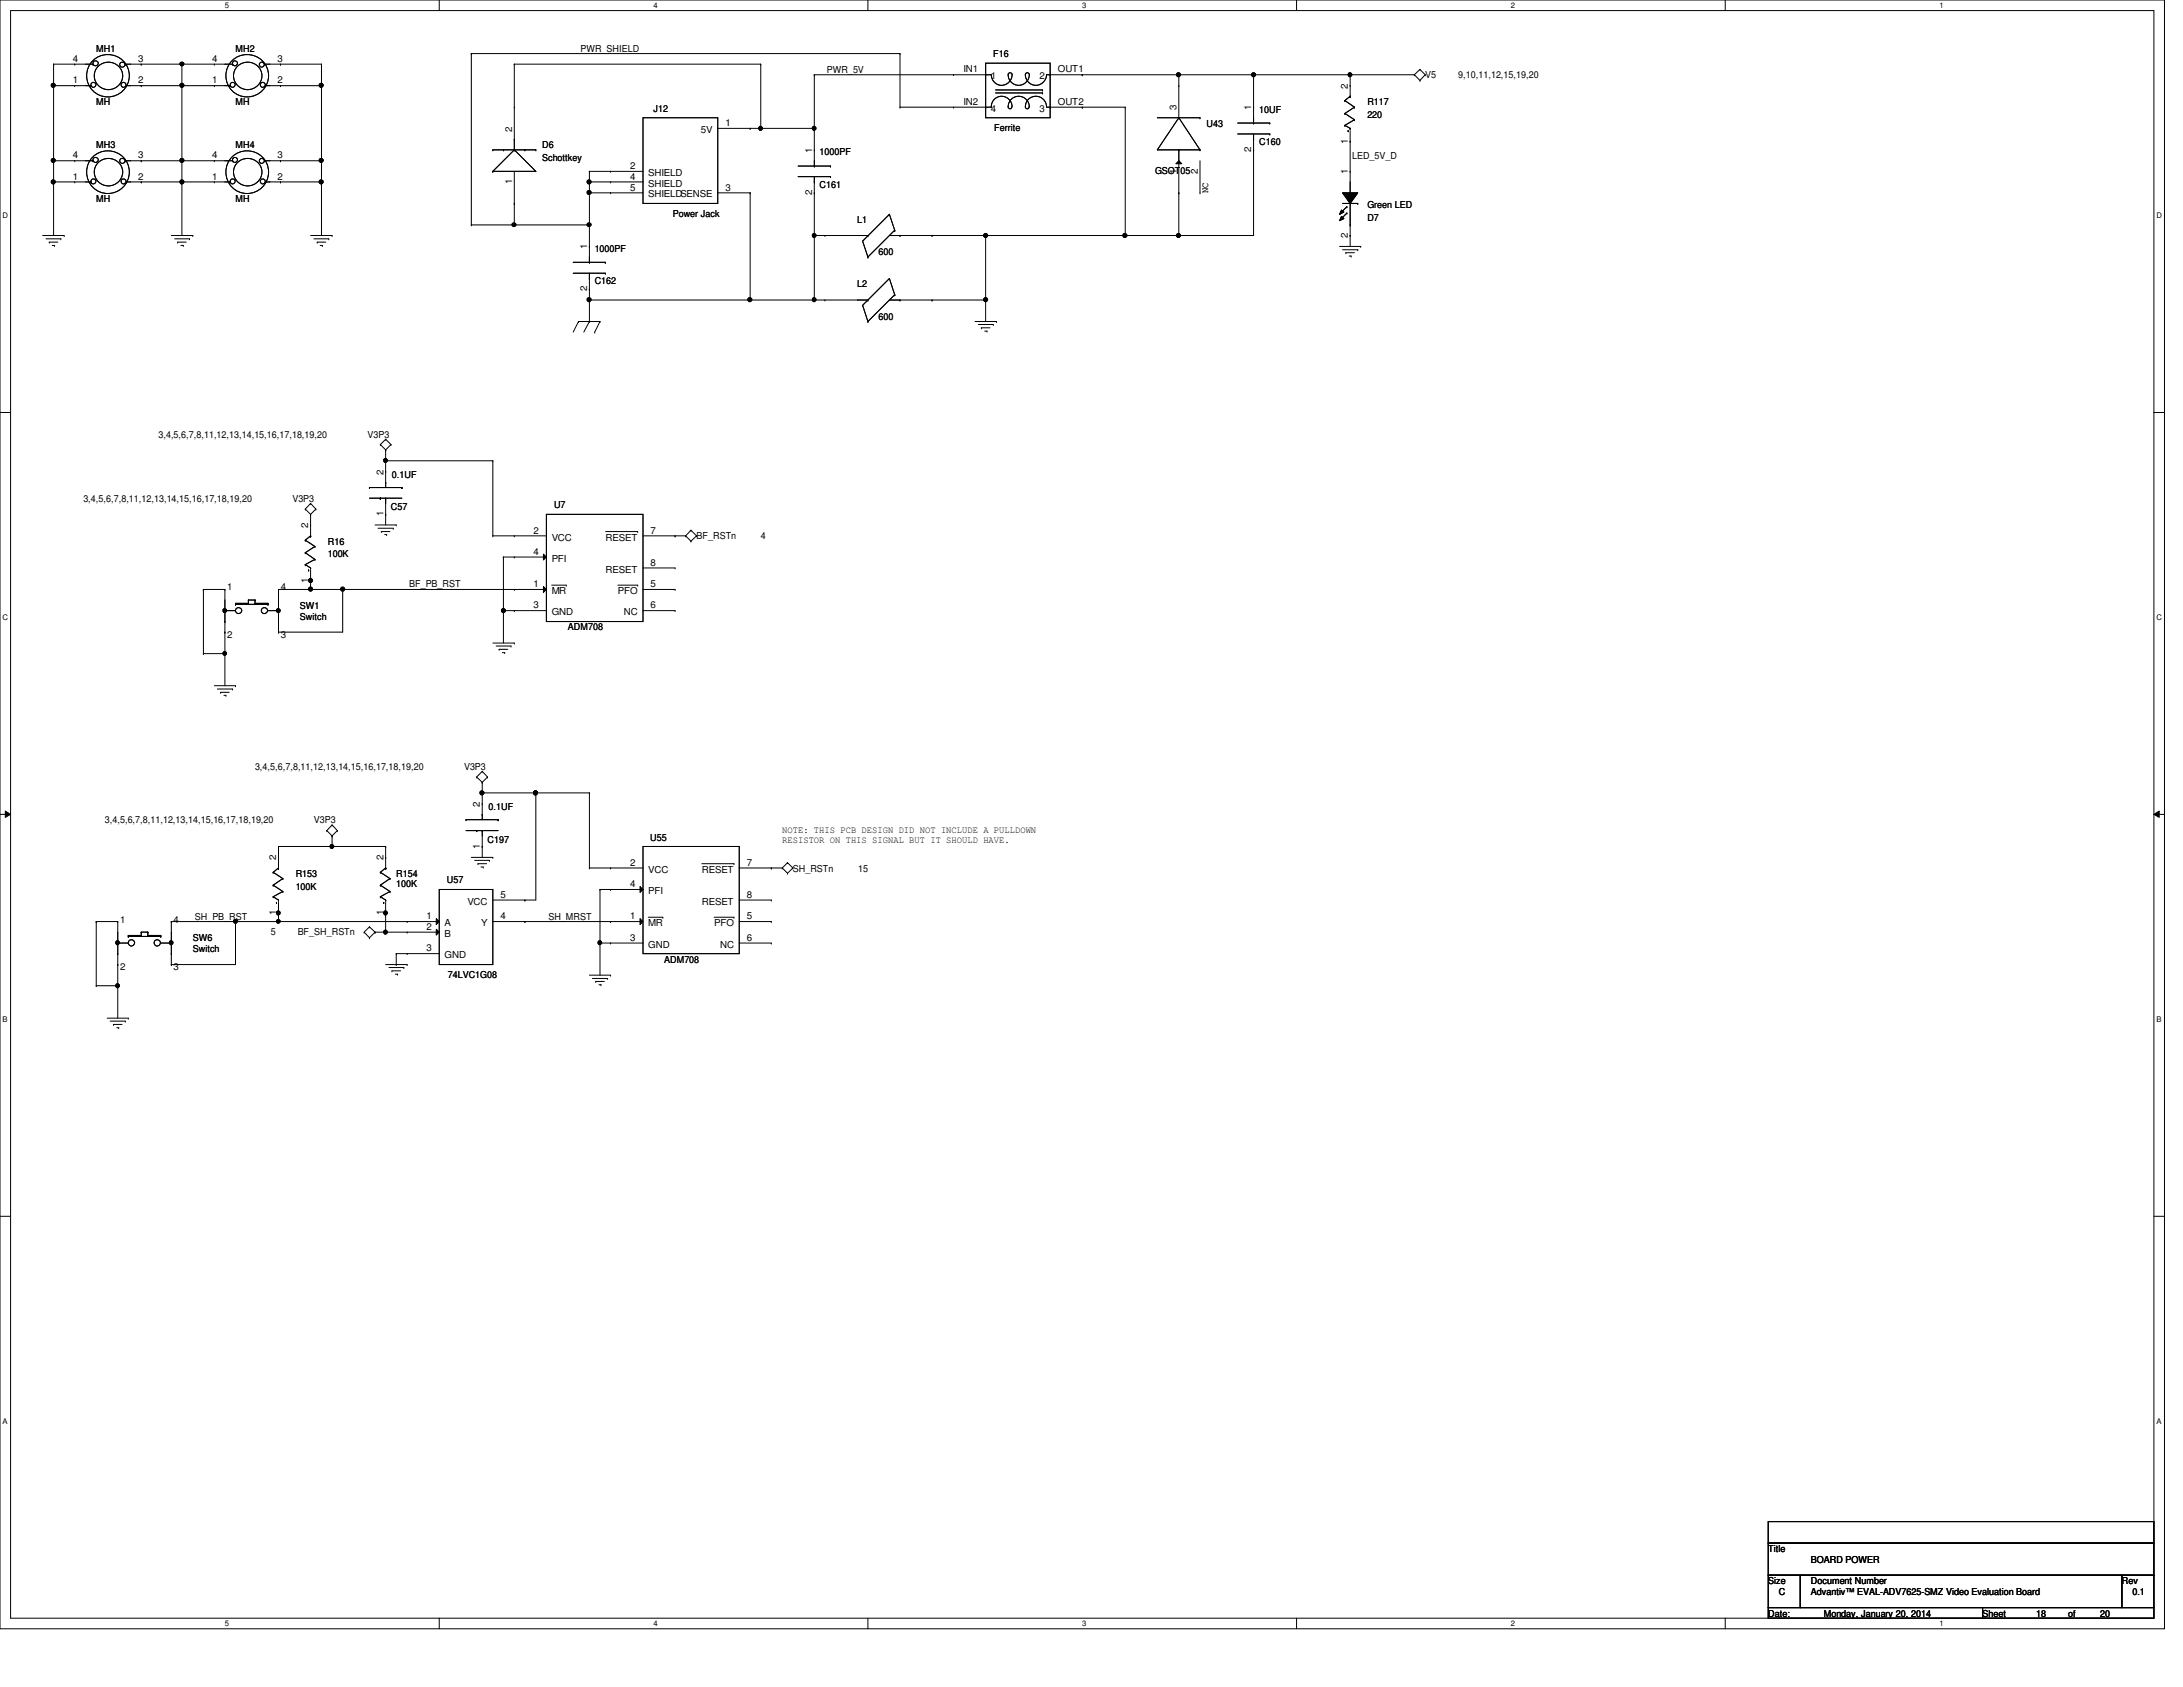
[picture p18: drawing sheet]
<svg xmlns="http://www.w3.org/2000/svg" width="279mm" height="216mm" viewBox="0 0 279 216" stroke-linecap="round" stroke-linejoin="round" font-family="sans-serif">
<defs><g id="words">
<g font-size="1.2">
<text x="9.3" y="10.7">1</text>
<text x="9.3" y="7.9">4</text>
<text x="12.3" y="6.6">MH1</text>
<text x="17.7" y="10.7">2</text>
<text x="17.7" y="7.9">3</text>
<text x="27.1" y="10.7">1</text>
<text x="27.1" y="7.9">4</text>
<text x="30.1" y="6.6">MH2</text>
<text x="35.5" y="10.7">2</text>
<text x="35.5" y="7.9">3</text>
<text x="74.3" y="6.6">PWR_SHIELD</text>
<text x="105.8" y="9.3">PWR_5V</text>
<text x="123.3" y="9.3">IN1</text>
<text x="126.8" y="10.2">1</text>
<text x="127.1" y="7.3">F16</text>
<text x="133.1" y="10.2">2</text>
<text x="135.4" y="9.3">OUT1</text>
<text x="172.5" y="11.3" transform="rotate(-90 172.5 11.3)">2</text>
<text x="182.4" y="10">V5</text>
<text x="186.6" y="10">9,10,11,12,15,19,20</text>
<text x="12.3" y="13.5">MH</text>
<text x="30.1" y="13.5">MH</text>
<text x="65.5" y="16.8" transform="rotate(-90 65.5 16.8)">2</text>
<text x="83.7" y="14.3">J12</text>
<text x="89.7" y="17">5V</text>
<text x="92.8" y="16.1">1</text>
<text x="123.3" y="13.4">IN2</text>
<text x="126.8" y="14.3">4</text>
<text x="127.3" y="16.8">Ferrite</text>
<text x="133.1" y="14.3">3</text>
<text x="135.4" y="13.4">OUT2</text>
<text x="150.6" y="14.1" transform="rotate(-90 150.6 14.1)">3</text>
<text x="154.4" y="16.2">U43</text>
<text x="160.1" y="14.1" transform="rotate(-90 160.1 14.1)">1</text>
<text x="161.2" y="14.4">10UF</text>
<text x="175" y="13.5">R117</text>
<text x="175" y="15.1">220</text>
<text x="9.3" y="23">1</text>
<text x="9.3" y="20.3">4</text>
<text x="12.3" y="19">MH3</text>
<text x="17.7" y="23">2</text>
<text x="17.7" y="20.3">3</text>
<text x="27.1" y="23">1</text>
<text x="27.1" y="20.3">4</text>
<text x="30.1" y="19">MH4</text>
<text x="35.5" y="23">2</text>
<text x="35.5" y="20.3">3</text>
<text x="65.5" y="23.6" transform="rotate(-90 65.5 23.6)">1</text>
<text x="69.4" y="19">D6</text>
<text x="69.4" y="20.6">Schottkey</text>
<text x="80.6" y="21.6">2</text>
<text x="80.6" y="23">4</text>
<text x="83" y="22.5">SHIELD</text>
<text x="83" y="23.9">SHIELD</text>
<text x="103.9" y="19.6" transform="rotate(-90 103.9 19.6)">1</text>
<text x="104.9" y="19.9">1000PF</text>
<text x="147.8" y="22.3">GSOT05</text>
<text x="150.6" y="22.2" transform="rotate(-90 150.6 22.2)">1</text>
<text x="153.3" y="22.2" transform="rotate(-90 153.3 22.2)">2</text>
<text x="160.1" y="19.5" transform="rotate(-90 160.1 19.5)">2</text>
<text x="161.2" y="18.5">C160</text>
<text x="172.5" y="22.3" transform="rotate(-90 172.5 22.3)">1</text>
<text x="172.5" y="18.4" transform="rotate(-90 172.5 18.4)">1</text>
<text x="173.1" y="20.3">LED_5V_D</text>
<text x="12.3" y="25.8">MH</text>
<text x="30.1" y="25.8">MH</text>
<text x="80.6" y="24.4">5</text>
<text x="83" y="25.3">SHIELDSENSE</text>
<text x="86.1" y="27.7">Power Jack</text>
<text x="92.8" y="24.4">3</text>
<text x="103.9" y="24.9" transform="rotate(-90 103.9 24.9)">2</text>
<text x="104.9" y="24">C161</text>
<text x="109.7" y="28.6">L1</text>
<text x="154.6" y="24.7" transform="rotate(-90 154.6 24.7)">NC</text>
<text x="175" y="28.3">D7</text>
<text x="175" y="26.6">Green LED</text>
<text x="75.1" y="31.9" transform="rotate(-90 75.1 31.9)">1</text>
<text x="76.1" y="32.3">1000PF</text>
<text x="112.4" y="32.7">600</text>
<text x="172.5" y="30.4" transform="rotate(-90 172.5 30.4)">2</text>
<text x="75.1" y="37.3" transform="rotate(-90 75.1 37.3)">2</text>
<text x="76.1" y="36.4">C162</text>
<text x="109.7" y="36.8">L2</text>
<text x="112.4" y="40.9">600</text>
<text x="20.3" y="56">3,4,5,6,7,8,11,12,13,14,15,16,17,18,19,20</text>
<text x="47" y="56">V3P3</text>
<text x="10.7" y="64.2">3,4,5,6,7,8,11,12,13,14,15,16,17,18,19,20</text>
<text x="37.4" y="64.2">V3P3</text>
<text x="49.1" y="60.7" transform="rotate(-90 49.1 60.7)">2</text>
<text x="50" y="65.3">C57</text>
<text x="50.2" y="61.2">0.1UF</text>
<text x="70.9" y="65">U7</text>
<text x="39.5" y="67.6" transform="rotate(-90 39.5 67.6)">2</text>
<text x="42" y="69.7">R16</text>
<text x="42" y="71.3">100K</text>
<text x="49.1" y="66.1" transform="rotate(-90 49.1 66.1)">1</text>
<text x="68.3" y="71">4</text>
<text x="68.3" y="68.3">2</text>
<text x="70.6" y="71.9">PFI</text>
<text x="70.6" y="69.2">VCC</text>
<text x="77.5" y="69.2">RESET</text>
<text x="83.3" y="68.3">7</text>
<text x="89.2" y="69">BF_RSTn</text>
<text x="97.4" y="69">4</text>
<text x="29.1" y="75.6">1</text>
<text x="35.9" y="75.6">4</text>
<text x="38.4" y="77.9">SW1</text>
<text x="39.5" y="74.6" transform="rotate(-90 39.5 74.6)">1</text>
<text x="52.4" y="75.2">BF_PB_RST</text>
<text x="68.3" y="75.1">1</text>
<text x="68.3" y="77.9">3</text>
<text x="70.6" y="76">MR</text>
<text x="77.5" y="73.3">RESET</text>
<text x="79.1" y="76">PFO</text>
<text x="83.3" y="72.4">8</text>
<text x="83.3" y="77.9">6</text>
<text x="83.3" y="75.1">5</text>
<text x="29.1" y="81.7">2</text>
<text x="35.9" y="81.7">3</text>
<text x="38.4" y="79.3">Switch</text>
<text x="70.6" y="78.7">GND</text>
<text x="72.7" y="80.7">ADM708</text>
<text x="79.8" y="78.7">NC</text>
<text x="32.6" y="98.5">3,4,5,6,7,8,11,12,13,14,15,16,17,18,19,20</text>
<text x="59.4" y="98.5">V3P3</text>
<text x="13.4" y="105.4">3,4,5,6,7,8,11,12,13,14,15,16,17,18,19,20</text>
<text x="40.2" y="105.4">V3P3</text>
<text x="61.4" y="103.3" transform="rotate(-90 61.4 103.3)">2</text>
<text x="62.4" y="107.8">C197</text>
<text x="62.5" y="103.7">0.1UF</text>
<text x="83.2" y="107.6">U55</text>
<text x="100.1" y="106.6">NOTE: THIS PCB DESIGN DID NOT INCLUDE A PULLDOWN</text>
<text x="100.1" y="107.9">RESISTOR ON THIS SIGNAL BUT IT SHOULD HAVE.</text>
<text x="35.3" y="110.1" transform="rotate(-90 35.3 110.1)">2</text>
<text x="37.8" y="112.2">R153</text>
<text x="37.8" y="113.9">100K</text>
<text x="49.1" y="110.1" transform="rotate(-90 49.1 110.1)">2</text>
<text x="50.7" y="112.2">R154</text>
<text x="50.7" y="113.6">100K</text>
<text x="57.2" y="113">U57</text>
<text x="61.4" y="108.6" transform="rotate(-90 61.4 108.6)">1</text>
<text x="80.6" y="113.5">4</text>
<text x="80.6" y="110.8">2</text>
<text x="83" y="111.7">VCC</text>
<text x="89.8" y="111.7">RESET</text>
<text x="95.6" y="110.8">7</text>
<text x="101.5" y="111.5">SH_RSTn</text>
<text x="109.9" y="111.5">15</text>
<text x="15.4" y="118.1">1</text>
<text x="22.2" y="118.1">4</text>
<text x="24.9" y="117.7">SH_PB_RST</text>
<text x="34.7" y="119.6">5</text>
<text x="35.3" y="117.1" transform="rotate(-90 35.3 117.1)">1</text>
<text x="38.1" y="119.6">BF_SH_RSTn</text>
<text x="49.1" y="117.1" transform="rotate(-90 49.1 117.1)">1</text>
<text x="54.6" y="117.6">1</text>
<text x="54.6" y="119">2</text>
<text x="56.9" y="118.5">A</text>
<text x="56.9" y="119.9">B</text>
<text x="59.8" y="115.8">VCC</text>
<text x="61.6" y="118.5">Y</text>
<text x="64.1" y="114.9">5</text>
<text x="64.1" y="117.6">4</text>
<text x="70.2" y="117.7">SH_MRST</text>
<text x="80.6" y="117.6">1</text>
<text x="83" y="118.5">MR</text>
<text x="83" y="114.4">PFI</text>
<text x="89.8" y="115.8">RESET</text>
<text x="91.4" y="118.5">PFO</text>
<text x="95.6" y="114.9">8</text>
<text x="95.6" y="117.6">5</text>
<text x="15.4" y="124.2">2</text>
<text x="22.2" y="124.2">3</text>
<text x="24.7" y="120.4">SW6</text>
<text x="24.7" y="121.8">Switch</text>
<text x="54.6" y="121.8">3</text>
<text x="56.9" y="122.6">GND</text>
<text x="57.3" y="125.1">74LVC1G08</text>
<text x="80.6" y="120.4">3</text>
<text x="83" y="121.3">GND</text>
<text x="85" y="123.2">ADM708</text>
<text x="92.2" y="121.3">NC</text>
<text x="95.6" y="120.4">6</text>
<text x="226.3" y="198.6">Title</text>
<text x="226.3" y="202.7">Size</text>
<text x="231.8" y="202.7">Document Number</text>
<text x="231.8" y="200">BOARD POWER</text>
<text x="271.6" y="202.7">Rev</text>
<text x="226.3" y="206.9">Date:</text>
<text x="227.7" y="204.1">C</text>
<text x="231.8" y="204.1">Advantiv™ EVAL-ADV7625-SMZ Video Evaluation Board</text>
<text x="233.4" y="206.9">Monday, January 20, 2014</text>
<text x="253.7" y="206.9">Sheet</text>
<text x="260.6" y="206.9">18</text>
<text x="264.7" y="206.9">of</text>
<text x="268.8" y="206.9">20</text>
<text x="272.9" y="204.1">0.1</text>
</g>
<g font-size="1">
<text x="28.8" y="1">5</text>
<text x="83.7" y="1">4</text>
<text x="138.5" y="1">3</text>
<text x="193.4" y="1">2</text>
<text x="248.2" y="1">1</text>
<text x=".3" y="27.9">D</text>
<text x="276" y="27.9">D</text>
<text x=".3" y="79.4">C</text>
<text x="276" y="79.4">C</text>
<text x=".3" y="130.8">B</text>
<text x="276" y="130.8">B</text>
<text x=".3" y="182.2">A</text>
<text x="276" y="182.2">A</text>
<text x="28.8" y="208.1">5</text>
<text x="83.7" y="208.1">4</text>
<text x="138.5" y="208.1">3</text>
<text x="193.4" y="208.1">2</text>
<text x="248.2" y="208.1">1</text>
</g>
</g></defs>
<path d="M0 0h277v208.4h-277zM1.4 1.4h274.3v205.7h-274.3z" fill="none" stroke="#000" stroke-width=".13"/>
<g fill="#fff">
<path d="M28.8 .1h.5v1.1h-.5z"/>
<path d="M28.8 207.2h.5v1.1h-.5z"/>
</g>
<path d="M56.2 0v1.4M56.2 207.1v1.3" fill="none" stroke="#000" stroke-width=".13"/>
<g fill="#fff">
<path d="M83.7 .1h.5v1.1h-.5z"/>
<path d="M83.7 207.2h.5v1.1h-.5z"/>
</g>
<path d="M111.1 0v1.4M111.1 207.1v1.3" fill="none" stroke="#000" stroke-width=".13"/>
<g fill="#fff">
<path d="M138.5 .1h.6v1.1h-.6z"/>
<path d="M138.5 207.2h.6v1.1h-.6z"/>
</g>
<path d="M165.9 0v1.4M165.9 207.1v1.3" fill="none" stroke="#000" stroke-width=".13"/>
<g fill="#fff">
<path d="M193.4 .1h.5v1.1h-.5z"/>
<path d="M193.4 207.2h.5v1.1h-.5z"/>
</g>
<path d="M220.8 0v1.4M220.8 207.1v1.3" fill="none" stroke="#000" stroke-width=".13"/>
<g fill="#fff">
<path d="M248.2 .1h.6v1.1h-.6z"/>
<path d="M248.2 207.2h.6v1.1h-.6z"/>
<path d="M.3 27.1h.8v1.1h-.8z"/>
<path d="M276 27.1h.7v1.1h-.7z"/>
<path d="M.3 78.5h.8v1.1h-.8z"/>
<path d="M276 78.5h.7v1.1h-.7z"/>
</g>
<path d="M0 52.8h1.4M275.7 52.8h1.3" fill="none" stroke="#000" stroke-width=".13"/>
<g fill="#fff">
<path d="M.3 129.9h.7v1.1h-.7z"/>
<path d="M276 129.9h.6v1.1h-.6z"/>
</g>
<path d="M0 104.2h1.4M.7 103.8l.7 .4-.7 .4zM275.7 104.2l.7-.4v.8zM275.7 104.2h1.3" fill="none" stroke="#000" stroke-width=".13"/>
<path d="M.7 103.8l.7 .4-.7 .4zM275.7 104.2l.7-.4v.8z" fill="#000"/>
<g fill="#fff">
<path d="M.3 181.4h.7v1.1h-.7z"/>
<path d="M276 181.4h.6v1.1h-.6z"/>
</g>
<g fill="none" stroke="#000" stroke-width=".13">
<path d="M6.9 8.2h.1M6.9 11h.1M6.9 8.2h5M6.9 8.2v21.9M6.9 11h4.7M9.6 11h.1M9.6 8.2h.1M11.6 11h.1M11.9 8.2h.1M16 8.2h.1M16 8.2h13.8M16.2 11h.1"/>
<path d="M16.2 11h13.3M18.1 8.2h.1M18.1 11h.1M23.3 8.2h.1M23.3 11h.1M23.3 8.2v21.9M27.4 11h.1M27.4 8.2h.1M29.5 11h.1M29.8 8.2h.1M33.9 8.2h.1M33.9 8.2h7.2"/>
<path d="M34 11h.1M34 11h7.1M35.9 8.2h.1M35.9 11h.1M41.1 8.2h.1M41.1 11h.1M41.1 8.2v21.9M60.3 6.9h.1M60.3 6.9v21.9M60.3 6.9h54.9M63.1 19.2h.1M63.1 19.2h5.5"/>
<path d="M64.4 19.2h.1M65.8 8.2h.1M65.8 19.2h.1M65.8 17.8h.1M65.8 13.7h.1M65.8 19.2l2.8 2.7h-5.5M65.8 8.2v11M65.8 8.2h31.6M65.8 19.2l-2.7 2.7M67.2 19.2h.1M68.6 19.2h.1M82.3 15.1h9.6v10.9h-9.6z"/>
<path d="M91.9 16.4h12.3M96 16.4h.1M97.2 16.2h.1l.2 .1v.3l-.2 .1-.1-.1zM97.4 16.4h.1M97.4 8.2h.1M97.4 8.2v8.2M104 16.2h.2l.2 .1v.3l-.2 .1-.2-.1zM104.2 16.4h.1M104.2 9.6h.1M104.2 9.6h22.7a1.32 1.32 0 0 0 1.4 1.3 1.32 1.32 0 0 0 1.2-1.5 .26 .26 0 0 0-.3-.1 .26 .26 0 0 0-.2 .3 1.34 1.34 0 0 0 1.4 1.3 1.34 1.34 0 0 0 1.3-1.5 .26 .26 0 0 0-.3-.1 .26 .26 0 0 0-.2 .3 1.35 1.35 0 0 0 1.4 1.3 1.35 1.35 0 0 0 1.3-1.3M104.2 19.2h.1M104.2 9.6v11.7"/>
<path d="M115.2 6.9h.1M115.2 13.7h.1M115.2 6.9v6.8M122 9.6h.1M122 13.7h.1M126.2 8.1h8.2v7h-8.2zM126.2 9.6h.1M126.2 13.7h.1M127.4 11.5h6M127.4 11.9h6M129.5 13.7l-.1 .1-.1 .1h-.2a1.33 1.33 0 0 1 1.2-1.6 1.33 1.33 0 0 1 1.4 1.4M129.5 13.7a1.33 1.33 0 0 0-1.3-1.4 1.33 1.33 0 0 0-1.3 1.4h-11.7"/>
<path d="M131.7 13.7l-.1 .1-.1 .1h-.2a1.33 1.33 0 0 1 1.3-1.6 1.33 1.33 0 0 1 1.3 1.4M133.4 11.5h.1M133.4 11.9h.1M134 9.6h47M134 13.7h10M134.4 9.6h.1M134.4 13.7h.1M138.5 13.7h.1M138.5 9.6h.1M144 13.7h.1M144 13.7v16.4M148.1 15.1h5.5"/>
<path d="M150.9 9.6h.1M150.9 19.2h.1M150.9 15.1h.1M150.9 11h.1M150.9 9.6v5.5M150.9 19.2v10.9M150.9 15.1l-2.8 4.1h5.5M150.9 15.1l2.7 4.1M153.6 19.2h.1M153.6 15.1h.1M158.4 15.7h4.1M158.4 17.1h4.1"/>
<path d="M160.4 19.2h.1M160.4 9.6h.1M160.4 17.8h.1M160.4 15.7h.1M160.4 13.7h.1M160.4 17.1v13h-46.6M160.4 9.6v6.1M162.5 15.7h.1M162.5 17.1h.1M172.1 16h.1M172.1 14.5h.1M172.1 12.9h.1"/>
<path d="M172.1 16l.7 .4M172.1 14.5l1.3 .8M172.1 12.9l1.3 .8M172.6 16.7h.1M172.6 9.4l.2-.1 .2 .1-.1 .3-.1 .1-.2-.1zM172.8 9.6h.1M172.8 18.1h.1M172.8 12.3h.1M172.8 16.4h.1M172.8 11h.1M172.8 9.6v2.7M172.8 16.7v8"/>
<path d="M172.8 12.3l-.7 .6M173.4 15.3h.1M173.4 13.7h.1M173.4 15.3l-1.3 .7M173.4 13.7l-1.3 .8M181 9.6h.1M181 9.6l.7 .7M181.7 8.9h.1M181.7 10.3h.1M181.7 8.9l-.7 .7M181.7 8.9l.7 .7M182.4 9.6h.1"/>
<path d="M182.4 9.6l-.7 .7M5.5 30.1h2.7M5.9 30.6h1.9M6.3 31h.1M6.3 31h1.1M6.7 31.4h.3M6.9 23.3h.1M6.9 20.6h.1M6.9 23.3h4.7M6.9 20.6h5M7 31.4h.1M7.8 30.6h.1"/>
<path d="M8.2 30.1h.1M9.6 23.3h.1M9.6 20.6h.1M11.6 23.3h.1M11.9 20.6h.1M16 20.6h.1M16 20.6h13.8M16.2 23.3h.1M16.2 23.3h13.3M18.1 20.6h.1M18.1 23.3h.1M21.9 30.1h2.8"/>
<path d="M22.4 30.6h1.9M22.7 31h.1M22.7 31h1.1M23.2 31.4h.3M23.3 23.3h.1M23.3 20.6h.1M23.5 31.4h.1M24.3 30.6h.1M24.7 30.1h.1M27.4 23.3h.1M27.4 20.6h.1M29.5 23.3h.1"/>
<path d="M29.8 20.6h.1M33.9 20.6h.1M33.9 20.6h7.2M34 23.3h.1M34 23.3h7.1M35.9 20.6h.1M35.9 23.3h.1M39.8 30.1h2.7M40.2 30.6h1.9M40.6 31h.1M40.6 31h1.1M41 31.4h.3"/>
<path d="M41.1 23.3h.1M41.1 20.6h.1M41.3 31.4h.1M42.1 30.6h.1M42.5 30.1h.1M60.3 28.8h.1M60.3 28.8h15.1M63.1 21.9h.1M65.8 26h.1M65.8 28.8h.1M65.8 21.9v6.9M73.4 33.6h4.1"/>
<path d="M73.4 35h4.1M75.4 28.8h.1M75.4 24.7h.1M75.4 23.3h.1M75.4 21.9h.1M75.4 37h.1M75.4 38.4h.1M75.4 35.6h.1M75.4 33.6h.1M75.4 31.5h.1M75.4 21.9v11.7M75.4 35v6.1"/>
<path d="M75.4 24.7h6.9M75.4 21.9h6.9M75.4 23.3h6.9M75.4 38.4h35.7M77.5 33.6h.1M77.5 35h.1M78.1 21.9h.1M78.1 23.3h.1M78.1 24.7h.1M91.9 24.7h4.1M96 24.7h.1M96 38.4h.1"/>
<path d="M96 24.7v13.7M102.2 21.3h4.1M102.2 22.6h4.1M104 38.2l.2-.1 .2 .1v.3l-.2 .1-.2-.1zM104 30l.2-.1 .2 .1v.3l-.2 .1-.2-.1zM104.2 30.1h.1M104.2 24.7h.1M104.2 38.4h.1M104.2 23.3h.1M104.2 21.3h.1M104.2 22.6v15.8M104.2 30.1h6.9"/>
<path d="M105.6 30.1h.1M105.6 38.4h.1M106.3 21.3h.1M106.3 22.6h.1M111.1 32.9h.1M111.1 30.1h.1M111.1 38.4h.1M113.8 27.4h.1M113.8 35.6h.1M113.8 38.4h12.4M113.8 27.4l-3.4 3.5 .7 2M113.8 27.4l.7 2.1"/>
<path d="M113.8 35.6l-3.4 3.5 .7 2M113.8 35.6l.7 2.1M114.5 29.5h.1M114.5 37.7h.1M114.5 29.5l-3.4 3.4M114.5 37.7l-3.4 3.4M115.2 30.1h.1M115.2 38.4h.1M119.3 38.4h.1M119.3 30.1h.1M126.2 38.4h.1M126.2 30.1h.1"/>
<path d="M126.2 30.1v11M144 30.1h.1M150.5 21l.4-.4 .4 .4zM150.9 24.7h.1M150.9 30.1h.1M153.6 24.7h.1M153.6 20.6v4.1M171.4 31.5h2.8M171.7 27.7l.3 .3-.6 .2zM171.7 26.9l.3 .2-.6 .3zM171.8 24.7h2l-1 1.3zM171.8 32h2"/>
<path d="M171.8 26h2M172.3 32.3h.1M172.3 32.3h1.1M172.4 26.5h.1M172.4 27.3h.1M172.4 26.5l-.8 .8M172.4 27.3l-.8 .8M172.7 32.8h.2M172.8 30.1h.1M172.8 24.7h.1M172.8 28.8h.1M172.8 21.9h.1"/>
<path d="M172.8 26v5.5M172.9 32.8h.1M173.8 32h.1M173.8 26h.1M174.2 31.5h.1M48.7 56.9h.1M48.7 56.9l.7 .7M49.2 58.7h.1l.2 .1v.3l-.2 .1-.1-.1zM49.4 59h.1M49.4 57.6h.1M49.4 56.2h.1M49.4 57.6v4.8"/>
<path d="M49.4 59h13.7M49.4 56.2l-.7 .7M49.4 56.2l.6 .7M50 56.9h.1M50 56.9l-.6 .7M63.1 59h.1M63.1 59v9.6M74 41.1h.1M74 41.1l-.6 1.4M74 41.1h2.8M75.4 41.1h.1M75.4 41.1l-.7 1.4"/>
<path d="M76.1 42.5h.1M76.8 41.1h.1M76.8 41.1l-.7 1.4M111.1 41.1h.1M124.8 41.1h2.8M125.2 41.5h1.9M125.6 42h.1M125.6 42h1.1M126 42.4h.3M126.3 42.4h.1M127.1 41.5h.1M127.6 41.1h.1"/>
<path d="M26 75.4h.1M26 75.4h2.8M26 75.4v8.3M28.6 78l.1-.1 .3 .1-.1 .3-.2 .1-.1-.1zM28.8 78.1h.1M28.8 79.5h.1M28.8 75.4h.1M28.8 75.4v12.4M28.8 78.1h1.3M30.1 77.2h.1M30.1 77.3h.1M30.1 77.2v.1"/>
<path d="M30.1 77.3h4.2M30.1 77.2h1.7M31.8 76.8h.1M31.8 77.2h.1M31.8 76.8h.8M31.8 76.8v.4M32.6 77.2h.1M32.6 76.8h.1M32.6 77.2h1.7M32.6 76.8v.4M34.3 77.3h.1M34.3 77.2h.1"/>
<path d="M34.3 78.1h1.3M34.3 77.2v.1M35.4 78l.2-.1 .2 .1v.3l-.2 .1-.2-.1zM35.6 75.4h.1M35.6 78.1h.1M35.6 79.5h.1M35.6 75.4h34.3M35.6 75.4v5.5M39.1 65.2h.1M39.1 72.3h.1M39.1 70.7h.1M39.1 69.1h.1"/>
<path d="M39.1 65.2l.7 .6M39.1 72.3l.7 .4M39.1 70.7l1.2 .9M39.1 69.1l1.2 .8M39.5 72.9h.1M39.8 65.8h.1M39.8 75.4h.1M39.8 74h.1M39.8 74.3h.1M39.8 64.4h.1M39.8 68.6h.1M39.8 72.7h.1"/>
<path d="M39.8 67.2h.1M39.8 65.8v2.8M39.8 72.9v2.5M39.8 64.4l.6 .8M39.8 64.4l-.7 .8M39.8 68.6l-.7 .5M40.3 71.6h.1M40.3 69.9h.1M40.3 71.6l-1.2 .7M40.3 69.9l-1.2 .8M40.4 65.2h.1M40.4 65.2l-.6 .6"/>
<path d="M43.9 75.4h.1M43.9 75.4v5.5h-8.3M47.3 62.4h.1M47.3 63.8h4.1M47.3 62.4h4.1M48 67.2h2.7M48.4 67.6h1.9M48.7 63.8h.1M48.8 68h.1M48.8 68h1.1M49.2 68.4h.3M49.4 65.8h.1"/>
<path d="M49.4 61.7h.1M49.4 63.8h.1M49.4 60.3h.1M49.4 63.8v3.4M49.5 68.4h.1M50.3 67.6h.1M50.7 67.2h.1M51.4 62.4h.1M63.1 68.6h.1M63.1 68.6h6.8M64.4 78.1h.1M64.4 71.3h.1"/>
<path d="M64.4 78.1h5.5M64.4 71.3h5.5M64.4 71.3v11M65.8 75.4h.1M65.8 71.3h.1M65.8 78.1h.1M65.8 68.6h.1M69.6 75.1l.3 .3-.3 .4zM69.6 70.9l.3 .4-.3 .4zM69.9 65.8h12.4v13.7h-12.4zM70.6 74.9h1.9M72.5 74.9h.1"/>
<path d="M77.5 68h4.1M79.1 74.9h2.5M81.6 68h.1M81.6 74.9h.1M82.3 75.4h4.1M82.3 68.6h5.5M82.3 78.1h4.1M82.3 72.7h4.1M86.4 68.6h.1M86.4 72.7h.1M86.4 78.1h.1M86.4 75.4h.1"/>
<path d="M87.8 68.6h.1M87.8 68.6l.6 .7M88.4 67.9h.1M88.4 69.3h.1M88.4 67.9l-.6 .7M88.4 67.9l.8 .7M89.2 68.6h.1M89.2 68.6l-.8 .7M26 83.7h.1M26 83.7h2.8M27.4 87.8h2.7M27.8 88.2h2"/>
<path d="M28.2 88.6h.1M28.2 88.6h1.1M28.6 83.5h.3l.1 .1-.1 .2-.2 .1-.1-.1zM28.7 89h.2M28.8 83.7h.1M28.8 80.9h.1M28.9 89h.1M29.8 88.2h.1M30.1 87.8h.1M35.6 80.9h.1M61 99.4h.1M61 99.4l.7 .7"/>
<path d="M61.7 98.7h.1M61.7 98.7l.7 .7M61.7 98.7l-.7 .7M62.4 99.4h.1M62.4 99.4l-.7 .7M63.1 82.3h2.7M63.5 82.7h1.9M63.9 83.1h.1M63.9 83.1h1.1M64.3 83.5h.3M64.6 83.5h.1M65.4 82.7h.1"/>
<path d="M65.8 82.3h.1M12.3 117.9h.1M12.3 117.9h2.8M12.3 117.9v8.3M15.1 117.9h.1M15.1 117.9v12.4M16.4 119.7h.1M16.4 119.8h.1M16.4 119.8h4.2M16.4 119.7h1.7M16.4 119.7v.1M18.1 119.3h.1"/>
<path d="M18.1 119.7h.1M18.1 119.3h.8M18.1 119.3v.4M18.9 119.7h.1M18.9 119.3h.1M18.9 119.7h1.7M18.9 119.3v.4M20.6 119.8h.1M20.6 119.7h.1M20.6 119.7v.1M21.9 117.9h.1M21.9 117.9h34.3"/>
<path d="M21.9 117.9v5.5M30.1 117.9h.1M30.1 117.9v5.5h-8.2M35 114.8h.1M35 113.3h.1M35 111.6h.1M35 114.8l.6 .4M35 113.3l1.2 .8M35 111.6l1.2 .8M35.4 115.5h.1M35.4 117.7h.4l.1 .2-.1 .2-.2 .1-.2-.1zM35.4 116.6h.2l.2 .1v.3l-.2 .1-.2-.1z"/>
<path d="M35.6 108.3h.1M35.6 117.9h.1M35.6 116.6h.1M35.6 116.8h.1M35.6 111.1h.1M35.6 115.2h.1M35.6 109.7h.1M35.6 108.3v2.8M35.6 115.5v2.4M35.6 108.3h13.8M35.6 111.1l-.6 .5M36.2 114.1h.1"/>
<path d="M36.2 112.4h.1M36.2 114.1l-1.2 .7M36.2 112.4l-1.2 .9M41.8 106.3h.1M41.8 106.3l.7 .7M42.3 108.1h.2l.2 .1-.1 .3-.1 .1-.2-.1zM42.5 108.3h.1M42.5 107h.1M42.5 105.6h.1M42.5 107v1.3M42.5 105.6l.7 .7M42.5 105.6l-.7 .7"/>
<path d="M43.2 106.3h.1M43.2 106.3l-.7 .7M46.6 119.3h.1M46.6 119.3l.7 .7M47.3 118.6h.1M47.3 118.6l.7 .7M47.3 118.6l-.7 .7M48 119.3h.1M48 119.3h8.2M48 119.3l-.7 .7M48.7 114.8h.1M48.7 113.3h.1"/>
<path d="M48.7 111.6h.1M48.7 114.8l.7 .4M48.7 113.3l1.2 .8M48.7 111.6l1.2 .8M49.1 115.5h.1M49.2 119.1l.1-.1 .2 .2v.3h-.2h-.1zM49.2 116.6h.1l.2 .1v.3l-.2 .1-.1-.1zM49.4 119.3h.1M49.4 116.8h.1M49.4 116.6h.1M49.4 108.3h.1M49.4 111.1h.1"/>
<path d="M49.4 115.2h.1M49.4 109.7h.1M49.4 108.3v2.8M49.4 115.5v3.8M49.4 111.1l-.7 .5M49.9 114.1h.1M49.9 112.4h.1M49.9 114.1l-1.2 .7M49.9 112.4l-1.2 .9M52.1 117.9h.1M52.1 119.3h.1M55.8 117.6l.4 .3-.4 .4z"/>
<path d="M55.8 118.9l.4 .4-.4 .4zM56.2 113.8h6.9v9.6h-6.9zM59.6 104.9h.1M59.6 106.3h4.2M59.6 104.9h4.2M60.3 109.7h2.8M60.7 110.1h2M61 106.3h.1M61.2 110.5h.1M61.2 110.5h1.1M61.6 111h.2M61.7 101.5h.1"/>
<path d="M61.7 108.3h.1M61.7 100.1h.1M61.7 104.2h.1M61.7 106.3h.1M61.7 102.9h.1M61.7 100.1v4.8M61.7 106.3v3.4M61.7 101.5h13.7M61.8 111h.1M62.7 110.1h.1M63.1 109.7h.1M63.1 117.9h19.2"/>
<path d="M63.8 104.9h.1M67.2 117.9h.1M67.2 115.2h.1M68.6 101.5h.1M68.6 101.5v13.7h-5.5M75.4 111.1h.1M75.4 101.5h.1M75.4 101.5v9.6M75.4 111.1h6.9M76.8 113.8h.1M76.8 113.8v11M76.8 113.8h5.5"/>
<path d="M78.1 117.9h.1M78.1 113.8h.1M78.1 111.1h.1M81.9 117.6l.4 .3-.4 .4zM81.9 113.5l.4 .3-.4 .4zM82.3 108.3h12.3v13.7h-12.3zM83 117.4h1.8M84.8 117.4h.1M89.8 110.5h4.1M91.4 117.4h2.5M93.9 110.5h.1M93.9 117.4h.1"/>
<path d="M94.6 117.9h4.1M94.6 111.1h5.5M94.6 115.2h4.1M98.7 111.1h.1M98.7 115.2h.1M98.7 117.9h.1M100.1 111.1h.1M100.1 111.1l.7 .7M100.8 110.4h.1M100.8 111.8h.1M100.8 110.4l-.7 .7M100.8 110.4l.7 .7"/>
<path d="M101.5 111.1h.1M101.5 111.1l-.7 .7M12.3 126.2h.1M12.3 126.2h2.8M13.7 130.3h2.7M14.1 130.7h1.9M14.5 131.1h.1M14.5 131.1h1.1M14.9 126l.1-.1 .2 .1v.3l-.2 .1-.1-.1zM14.9 120.5l.1-.1 .2 .1v.3l-.2 .1-.1-.1zM14.9 131.5h.3M15.1 126.2h.1"/>
<path d="M15.1 123.4h.1M15.1 120.7h.1M15.1 122h.1M15.1 120.7h1.3M15.2 131.5h.1M16 130.7h.1M16.4 130.3h.1M20.6 120.7h1.3M21.7 120.5l.2-.1 .2 .1v.3l-.2 .1-.2-.1zM21.9 123.4h.1M21.9 120.7h.1M21.9 122h.1"/>
<path d="M47.3 120h.1M49.4 123.4h2.7M49.8 123.8h1.9M50.2 124.2h.1M50.2 124.2h1.1M50.6 124.7h.3M50.7 122h.1M50.7 123.4h.1M50.7 122h5.5M50.7 122v1.4M50.9 124.7h.1M51.7 123.8h.1"/>
<path d="M52.1 123.4h.1M52.1 122h.1M75.4 124.8h2.7M75.8 125.2h2M76.2 125.6h.1M76.2 125.6h1.1M76.6 120.5l.2-.1 .2 .1-.1 .3-.1 .1-.2-.1zM76.7 126h.2M76.8 120.7h.1M76.8 120.7h5.5M76.9 126h.1M77.8 125.2h.1"/>
<path d="M78.1 124.8h.1M78.1 120.7h.1M94.6 120.7h4.1M98.7 120.7h.1M0 155.7h1.4M275.7 155.7h1.3M226.3 194.7h49.4v2.8h-49.4zM226.3 197.5h49.4v4.1h-49.4zM226.3 201.6h4.1v4.1h-4.1zM226.3 205.7h27.4v1.4h-27.4zM230.4 201.6h41.2v4.1h-41.2zM253.7 205.7h22v1.4h-22z"/>
<path d="M271.6 201.6h4.1v4.1h-4.1z"/>
<circle cx="6.8" cy="10.9" r=".26"/>
<circle cx="12" cy="10.9" r=".32"/>
<circle cx="12.2" cy="8.1" r=".33"/>
<circle cx="13.8" cy="9.7" r="2.73"/>
<circle cx="13.9" cy="9.7" r="1.79"/>
<circle cx="15.7" cy="8.3" r=".33"/>
<circle cx="15.8" cy="10.9" r=".32"/>
<circle cx="23.3" cy="10.9" r=".26"/>
<circle cx="23.3" cy="8.2" r=".25"/>
<circle cx="29.8" cy="10.9" r=".32"/>
<circle cx="30.1" cy="8.1" r=".32"/>
<circle cx="31.6" cy="9.7" r="2.73"/>
<circle cx="31.7" cy="9.7" r="1.79"/>
<circle cx="33.5" cy="8.3" r=".32"/>
<circle cx="33.6" cy="10.9" r=".32"/>
<circle cx="41.1" cy="10.9" r=".26"/>
<circle cx="150.8" cy="9.6" r=".26"/>
<circle cx="160.4" cy="9.6" r=".26"/>
<circle cx="6.8" cy="20.5" r=".26"/>
<circle cx="6.8" cy="23.3" r=".26"/>
<circle cx="12" cy="23.2" r=".32"/>
<circle cx="12.2" cy="20.5" r=".33"/>
<circle cx="13.8" cy="22" r="2.74"/>
<circle cx="13.9" cy="22" r="1.79"/>
<circle cx="15.7" cy="20.6" r=".33"/>
<circle cx="15.8" cy="23.2" r=".32"/>
<circle cx="23.3" cy="20.5" r=".26"/>
<circle cx="23.3" cy="23.3" r=".26"/>
<circle cx="29.8" cy="23.2" r=".32"/>
<circle cx="30.1" cy="20.5" r=".32"/>
<circle cx="31.6" cy="22" r="2.74"/>
<circle cx="31.7" cy="22" r="1.79"/>
<circle cx="33.5" cy="20.6" r=".32"/>
<circle cx="33.6" cy="23.2" r=".32"/>
<circle cx="41.1" cy="20.5" r=".26"/>
<circle cx="41.1" cy="23.3" r=".26"/>
<circle cx="65.8" cy="28.8" r=".25"/>
<circle cx="75.4" cy="38.4" r=".26"/>
<circle cx="75.4" cy="24.6" r=".26"/>
<circle cx="75.4" cy="23.3" r=".26"/>
<circle cx="75.4" cy="28.8" r=".25"/>
<circle cx="96" cy="38.4" r=".26"/>
<circle cx="126.2" cy="38.4" r=".26"/>
<circle cx="126.2" cy="30.1" r=".26"/>
<circle cx="144" cy="30.1" r=".26"/>
<circle cx="150.8" cy="30.1" r=".26"/>
<circle cx="30.6" cy="78.1" r=".39"/>
<circle cx="33.9" cy="78.1" r=".39"/>
<circle cx="39.7" cy="75.4" r=".26"/>
<circle cx="39.7" cy="74.3" r=".26"/>
<circle cx="43.9" cy="75.4" r=".26"/>
<circle cx="64.4" cy="78.1" r=".26"/>
<circle cx="30.1" cy="117.9" r=".25"/>
<circle cx="61.7" cy="101.5" r=".26"/>
<circle cx="68.5" cy="101.5" r=".26"/>
<circle cx="16.8" cy="120.7" r=".4"/>
<circle cx="20.1" cy="120.7" r=".4"/>
</g>
<g fill="#000">
<path d="M150.5 21l.4-.4 .4 .4zM69.6 75.1l.3 .3-.3 .4zM69.6 70.9l.3 .4-.3 .4zM55.8 117.6l.4 .3-.4 .4zM55.8 118.9l.4 .4-.4 .4zM81.9 117.6l.4 .3-.4 .4zM81.9 113.5l.4 .3-.4 .4z"/>
<path d="M97.2 16.2h.1l.2 .1v.3l-.2 .1-.1-.1z" fill-rule="evenodd"/>
<path d="M97.2 16.2h.1l.2 .1v.3l-.2 .1-.1-.1z" fill-rule="evenodd"/>
<path d="M104 16.2h.2l.2 .1v.3l-.2 .1-.2-.1z" fill-rule="evenodd"/>
<path d="M104 16.2h.2l.2 .1v.3l-.2 .1-.2-.1z" fill-rule="evenodd"/>
<path d="M172.6 9.4l.2-.1 .2 .1-.1 .3-.1 .1-.2-.1z" fill-rule="evenodd"/>
<path d="M172.6 9.4l.2-.1 .2 .1-.1 .3-.1 .1-.2-.1z" fill-rule="evenodd"/>
<path d="M104 38.2l.2-.1 .2 .1v.3l-.2 .1-.2-.1z" fill-rule="evenodd"/>
<path d="M104 30l.2-.1 .2 .1v.3l-.2 .1-.2-.1z" fill-rule="evenodd"/>
<path d="M104 38.2l.2-.1 .2 .1v.3l-.2 .1-.2-.1z" fill-rule="evenodd"/>
<path d="M104 30l.2-.1 .2 .1v.3l-.2 .1-.2-.1z" fill-rule="evenodd"/>
<path d="M171.7 27.7l.3 .3-.6 .2z" fill-rule="evenodd"/>
<path d="M171.7 26.9l.3 .2-.6 .3z" fill-rule="evenodd"/>
<path d="M171.7 27.7l.3 .3-.6 .2z" fill-rule="evenodd"/>
<path d="M171.7 26.9l.3 .2-.6 .3z" fill-rule="evenodd"/>
<path d="M171.8 24.7h2l-1 1.3z" fill-rule="evenodd"/>
<path d="M171.8 24.7h2l-1 1.3z" fill-rule="evenodd"/>
<path d="M49.2 58.7h.1l.2 .1v.3l-.2 .1-.1-.1z" fill-rule="evenodd"/>
<path d="M49.2 58.7h.1l.2 .1v.3l-.2 .1-.1-.1z" fill-rule="evenodd"/>
<path d="M28.6 78l.1-.1 .3 .1-.1 .3-.2 .1-.1-.1z" fill-rule="evenodd"/>
<path d="M28.6 78l.1-.1 .3 .1-.1 .3-.2 .1-.1-.1z" fill-rule="evenodd"/>
<path d="M35.4 78l.2-.1 .2 .1v.3l-.2 .1-.2-.1z" fill-rule="evenodd"/>
<path d="M35.4 78l.2-.1 .2 .1v.3l-.2 .1-.2-.1z" fill-rule="evenodd"/>
<path d="M28.6 83.5h.3l.1 .1-.1 .2-.2 .1-.1-.1z" fill-rule="evenodd"/>
<path d="M28.6 83.5h.3l.1 .1-.1 .2-.2 .1-.1-.1z" fill-rule="evenodd"/>
<path d="M35.4 117.7h.4l.1 .2-.1 .2-.2 .1-.2-.1z" fill-rule="evenodd"/>
<path d="M35.4 116.6h.2l.2 .1v.3l-.2 .1-.2-.1z" fill-rule="evenodd"/>
<path d="M35.4 117.7h.4l.1 .2-.1 .2-.2 .1-.2-.1z" fill-rule="evenodd"/>
<path d="M35.4 116.6h.2l.2 .1v.3l-.2 .1-.2-.1z" fill-rule="evenodd"/>
<path d="M42.3 108.1h.2l.2 .1-.1 .3-.1 .1-.2-.1z" fill-rule="evenodd"/>
<path d="M42.3 108.1h.2l.2 .1-.1 .3-.1 .1-.2-.1z" fill-rule="evenodd"/>
<path d="M49.2 119.1l.1-.1 .2 .2v.3h-.2h-.1z" fill-rule="evenodd"/>
<path d="M49.2 116.6h.1l.2 .1v.3l-.2 .1-.1-.1z" fill-rule="evenodd"/>
<path d="M49.2 119.1l.1-.1 .2 .2v.3h-.2h-.1z" fill-rule="evenodd"/>
<path d="M49.2 116.6h.1l.2 .1v.3l-.2 .1-.1-.1z" fill-rule="evenodd"/>
<path d="M14.9 126l.1-.1 .2 .1v.3l-.2 .1-.1-.1z" fill-rule="evenodd"/>
<path d="M14.9 120.5l.1-.1 .2 .1v.3l-.2 .1-.1-.1z" fill-rule="evenodd"/>
<path d="M14.9 120.5l.1-.1 .2 .1v.3l-.2 .1-.1-.1z" fill-rule="evenodd"/>
<path d="M14.9 126l.1-.1 .2 .1v.3l-.2 .1-.1-.1z" fill-rule="evenodd"/>
<path d="M21.7 120.5l.2-.1 .2 .1v.3l-.2 .1-.2-.1z" fill-rule="evenodd"/>
<path d="M21.7 120.5l.2-.1 .2 .1v.3l-.2 .1-.2-.1z" fill-rule="evenodd"/>
<path d="M76.6 120.5l.2-.1 .2 .1-.1 .3-.1 .1-.2-.1z" fill-rule="evenodd"/>
<path d="M76.6 120.5l.2-.1 .2 .1-.1 .3-.1 .1-.2-.1z" fill-rule="evenodd"/>
<circle cx="6.8" cy="10.9" r=".26"/>
<circle cx="23.3" cy="10.9" r=".26"/>
<circle cx="23.3" cy="8.2" r=".25"/>
<circle cx="41.1" cy="10.9" r=".26"/>
<circle cx="150.8" cy="9.6" r=".26"/>
<circle cx="160.4" cy="9.6" r=".26"/>
<circle cx="6.8" cy="20.5" r=".26"/>
<circle cx="6.8" cy="23.3" r=".26"/>
<circle cx="23.3" cy="20.5" r=".26"/>
<circle cx="23.3" cy="23.3" r=".26"/>
<circle cx="41.1" cy="20.5" r=".26"/>
<circle cx="41.1" cy="23.3" r=".26"/>
<circle cx="65.8" cy="28.8" r=".25"/>
<circle cx="75.4" cy="38.4" r=".26"/>
<circle cx="75.4" cy="24.6" r=".26"/>
<circle cx="75.4" cy="23.3" r=".26"/>
<circle cx="75.4" cy="28.8" r=".25"/>
<circle cx="96" cy="38.4" r=".26"/>
<circle cx="126.2" cy="38.4" r=".26"/>
<circle cx="126.2" cy="30.1" r=".26"/>
<circle cx="144" cy="30.1" r=".26"/>
<circle cx="150.8" cy="30.1" r=".26"/>
<circle cx="39.7" cy="75.4" r=".26"/>
<circle cx="39.7" cy="74.3" r=".26"/>
<circle cx="43.9" cy="75.4" r=".26"/>
<circle cx="64.4" cy="78.1" r=".26"/>
<circle cx="30.1" cy="117.9" r=".25"/>
<circle cx="61.7" cy="101.5" r=".26"/>
<circle cx="68.5" cy="101.5" r=".26"/>
</g>
<use href="#words"/>
</svg>
